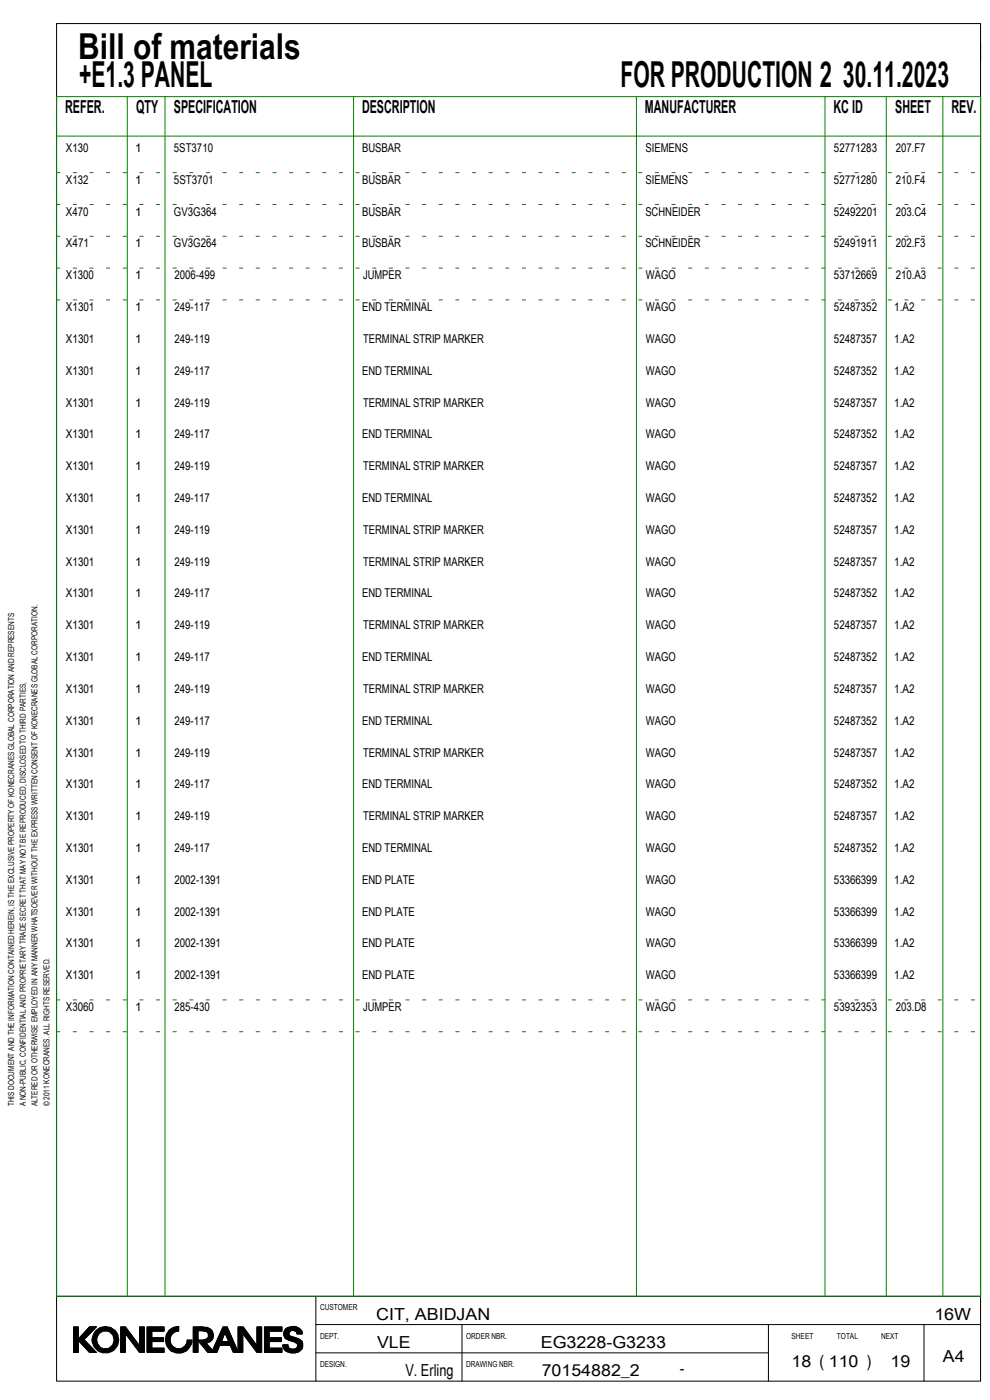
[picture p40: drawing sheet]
<svg xmlns="http://www.w3.org/2000/svg" width="210mm" height="297mm" viewBox="0 0 210 297" stroke-linecap="round" stroke-linejoin="round" font-family="sans-serif">
<defs><g id="words">
<g font-size="7.6">
<text x="16.6" y="12.5">Bill of materials</text>
<text x="16.8" y="18.5">+E1.3 PANEL</text>
<text x="131.6" y="18.5">FOR PRODUCTION 2</text>
<text x="178.8" y="18.5">30.11.2023</text>
</g>
<g font-size="3.8">
<text x="13.8" y="23.9">REFER.</text>
<text x="28.9" y="23.9">QTY</text>
<text x="36.9" y="23.9">SPECIFICATION</text>
<text x="76.8" y="23.9">DESCRIPTION</text>
<text x="136.8" y="23.9">MANUFACTURER</text>
<text x="176.8" y="23.9">KC ID</text>
<text x="189.9" y="23.9">SHEET</text>
<text x="201.8" y="23.9">REV.</text>
</g>
<g font-size="3.5">
<text x="79.8" y="280">CIT, ABIDJAN</text>
<text x="198.2" y="280">16W</text>
<text x="80" y="286">VLE</text>
<text x="114.7" y="286">EG3228-G3233</text>
<text x="86" y="292">V. Erling</text>
<text x="114.9" y="292">70154882_2</text>
<text x="144.2" y="291.5">-</text>
<text x="167.9" y="290">18 ( 110 )</text>
<text x="188.9" y="290">19</text>
<text x="200" y="289">A4</text>
</g>
<g font-size="2.6">
<text x="14" y="32.3">X130</text>
<text x="28.7" y="32.3">1</text>
<text x="36.9" y="32.3">5ST3710</text>
<text x="76.8" y="32.3">BUSBAR</text>
<text x="136.9" y="32.3">SIEMENS</text>
<text x="176.9" y="32.3">52771283</text>
<text x="190" y="32.3">207.F7</text>
<text x="14" y="39">X132</text>
<text x="28.7" y="39">1</text>
<text x="36.9" y="39">5ST3701</text>
<text x="76.8" y="39">BUSBAR</text>
<text x="136.9" y="39">SIEMENS</text>
<text x="176.9" y="39">52771280</text>
<text x="190" y="39">210.F4</text>
<text x="14" y="45.7">X470</text>
<text x="28.7" y="45.7">1</text>
<text x="36.9" y="45.7">GV3G364</text>
<text x="76.8" y="45.7">BUSBAR</text>
<text x="136.9" y="45.7">SCHNEIDER</text>
<text x="176.9" y="45.7">52492201</text>
<text x="190" y="45.7">203.C4</text>
<text x="14" y="52.5">X471</text>
<text x="28.7" y="52.5">1</text>
<text x="36.9" y="52.5">GV3G264</text>
<text x="76.8" y="52.5">BUSBAR</text>
<text x="136.9" y="52.5">SCHNEIDER</text>
<text x="176.9" y="52.5">52491911</text>
<text x="190" y="52.5">202.F3</text>
<text x="14" y="59.3">X1300</text>
<text x="28.7" y="59.3">1</text>
<text x="37" y="59.3">2006-499</text>
<text x="77" y="59.3">JUMPER</text>
<text x="137" y="59.3">WAGO</text>
<text x="176.9" y="59.3">53712669</text>
<text x="190" y="59.3">210.A3</text>
<text x="14" y="66">X1301</text>
<text x="28.7" y="66">1</text>
<text x="37" y="66">249-117</text>
<text x="76.8" y="66">END TERMINAL</text>
<text x="137" y="66">WAGO</text>
<text x="176.9" y="66">52487352</text>
<text x="189.7" y="66">1.A2</text>
<text x="14" y="72.8">X1301</text>
<text x="28.7" y="72.8">1</text>
<text x="37" y="72.8">249-119</text>
<text x="77" y="72.8">TERMINAL STRIP MARKER</text>
<text x="137" y="72.8">WAGO</text>
<text x="176.9" y="72.8">52487357</text>
<text x="189.7" y="72.8">1.A2</text>
<text x="14" y="79.5">X1301</text>
<text x="28.7" y="79.5">1</text>
<text x="37" y="79.5">249-117</text>
<text x="76.8" y="79.5">END TERMINAL</text>
<text x="137" y="79.5">WAGO</text>
<text x="176.9" y="79.5">52487352</text>
<text x="189.7" y="79.5">1.A2</text>
<text x="14" y="86.2">X1301</text>
<text x="28.7" y="86.2">1</text>
<text x="37" y="86.2">249-119</text>
<text x="77" y="86.2">TERMINAL STRIP MARKER</text>
<text x="137" y="86.2">WAGO</text>
<text x="176.9" y="86.2">52487357</text>
<text x="189.7" y="86.2">1.A2</text>
<text x="14" y="93">X1301</text>
<text x="28.7" y="93">1</text>
<text x="37" y="93">249-117</text>
<text x="76.8" y="93">END TERMINAL</text>
<text x="137" y="93">WAGO</text>
<text x="176.9" y="93">52487352</text>
<text x="189.7" y="93">1.A2</text>
<text x="14" y="99.8">X1301</text>
<text x="28.7" y="99.8">1</text>
<text x="37" y="99.8">249-119</text>
<text x="77" y="99.8">TERMINAL STRIP MARKER</text>
<text x="137" y="99.8">WAGO</text>
<text x="176.9" y="99.8">52487357</text>
<text x="189.7" y="99.8">1.A2</text>
<text x="14" y="106.5">X1301</text>
<text x="28.7" y="106.5">1</text>
<text x="37" y="106.5">249-117</text>
<text x="76.8" y="106.5">END TERMINAL</text>
<text x="137" y="106.5">WAGO</text>
<text x="176.9" y="106.5">52487352</text>
<text x="189.7" y="106.5">1.A2</text>
<text x="14" y="113.3">X1301</text>
<text x="28.7" y="113.3">1</text>
<text x="37" y="113.3">249-119</text>
<text x="77" y="113.3">TERMINAL STRIP MARKER</text>
<text x="137" y="113.3">WAGO</text>
<text x="176.9" y="113.3">52487357</text>
<text x="189.7" y="113.3">1.A2</text>
<text x="14" y="120">X1301</text>
<text x="28.7" y="120">1</text>
<text x="37" y="120">249-119</text>
<text x="77" y="120">TERMINAL STRIP MARKER</text>
<text x="137" y="120">WAGO</text>
<text x="176.9" y="120">52487357</text>
<text x="189.7" y="120">1.A2</text>
<text x="14" y="126.8">X1301</text>
<text x="28.7" y="126.8">1</text>
<text x="37" y="126.8">249-117</text>
<text x="76.8" y="126.8">END TERMINAL</text>
<text x="137" y="126.8">WAGO</text>
<text x="176.9" y="126.8">52487352</text>
<text x="189.7" y="126.8">1.A2</text>
<text x="14" y="133.5">X1301</text>
<text x="28.7" y="133.5">1</text>
<text x="37" y="133.5">249-119</text>
<text x="77" y="133.5">TERMINAL STRIP MARKER</text>
<text x="137" y="133.5">WAGO</text>
<text x="176.9" y="133.5">52487357</text>
<text x="189.7" y="133.5">1.A2</text>
<text x="14" y="140.2">X1301</text>
<text x="28.7" y="140.2">1</text>
<text x="37" y="140.2">249-117</text>
<text x="76.8" y="140.2">END TERMINAL</text>
<text x="137" y="140.2">WAGO</text>
<text x="176.9" y="140.2">52487352</text>
<text x="189.7" y="140.2">1.A2</text>
<text x="14" y="147">X1301</text>
<text x="28.7" y="147">1</text>
<text x="37" y="147">249-119</text>
<text x="77" y="147">TERMINAL STRIP MARKER</text>
<text x="137" y="147">WAGO</text>
<text x="176.9" y="147">52487357</text>
<text x="189.7" y="147">1.A2</text>
<text x="14" y="153.8">X1301</text>
<text x="28.7" y="153.8">1</text>
<text x="37" y="153.8">249-117</text>
<text x="76.8" y="153.8">END TERMINAL</text>
<text x="137" y="153.8">WAGO</text>
<text x="176.9" y="153.8">52487352</text>
<text x="189.7" y="153.8">1.A2</text>
<text x="14" y="160.5">X1301</text>
<text x="28.7" y="160.5">1</text>
<text x="37" y="160.5">249-119</text>
<text x="77" y="160.5">TERMINAL STRIP MARKER</text>
<text x="137" y="160.5">WAGO</text>
<text x="176.9" y="160.5">52487357</text>
<text x="189.7" y="160.5">1.A2</text>
<text x="14" y="167.3">X1301</text>
<text x="28.7" y="167.3">1</text>
<text x="37" y="167.3">249-117</text>
<text x="76.8" y="167.3">END TERMINAL</text>
<text x="137" y="167.3">WAGO</text>
<text x="176.9" y="167.3">52487352</text>
<text x="189.7" y="167.3">1.A2</text>
<text x="14" y="174">X1301</text>
<text x="28.7" y="174">1</text>
<text x="37" y="174">249-119</text>
<text x="77" y="174">TERMINAL STRIP MARKER</text>
<text x="137" y="174">WAGO</text>
<text x="176.9" y="174">52487357</text>
<text x="189.7" y="174">1.A2</text>
<text x="14" y="180.7">X1301</text>
<text x="28.7" y="180.7">1</text>
<text x="37" y="180.7">249-117</text>
<text x="76.8" y="180.7">END TERMINAL</text>
<text x="137" y="180.7">WAGO</text>
<text x="176.9" y="180.7">52487352</text>
<text x="189.7" y="180.7">1.A2</text>
<text x="14" y="187.5">X1301</text>
<text x="28.7" y="187.5">1</text>
<text x="37" y="187.5">2002-1391</text>
<text x="76.8" y="187.5">END PLATE</text>
<text x="137" y="187.5">WAGO</text>
<text x="176.9" y="187.5">53366399</text>
<text x="189.7" y="187.5">1.A2</text>
<text x="14" y="194.3">X1301</text>
<text x="28.7" y="194.3">1</text>
<text x="37" y="194.3">2002-1391</text>
<text x="76.8" y="194.3">END PLATE</text>
<text x="137" y="194.3">WAGO</text>
<text x="176.9" y="194.3">53366399</text>
<text x="189.7" y="194.3">1.A2</text>
<text x="14" y="201">X1301</text>
<text x="28.7" y="201">1</text>
<text x="37" y="201">2002-1391</text>
<text x="76.8" y="201">END PLATE</text>
<text x="137" y="201">WAGO</text>
<text x="176.9" y="201">53366399</text>
<text x="189.7" y="201">1.A2</text>
<text x="14" y="207.8">X1301</text>
<text x="28.7" y="207.8">1</text>
<text x="37" y="207.8">2002-1391</text>
<text x="76.8" y="207.8">END PLATE</text>
<text x="137" y="207.8">WAGO</text>
<text x="176.9" y="207.8">53366399</text>
<text x="189.7" y="207.8">1.A2</text>
<text x="14" y="214.5">X3060</text>
<text x="28.7" y="214.5">1</text>
<text x="37" y="214.5">285-430</text>
<text x="77" y="214.5">JUMPER</text>
<text x="137" y="214.5">WAGO</text>
<text x="176.9" y="214.5">53932353</text>
<text x="190" y="214.5">203.D8</text>
</g>
<g font-size="1.8">
<text x="3" y="234.7" transform="rotate(-90 3 234.7)">THIS DOCUMENT AND THE INFORMATION CONTAINED HEREIN, IS THE EXCLUSIVE PROPERTY OF KONECRANES GLOBAL CORPORATION AND REPRESENTS</text>
<text x="5.5" y="234.7" transform="rotate(-90 5.5 234.7)">A NON-PUBLIC, CONFIDENTIAL AND PROPRIETARY TRADE SECRET THAT MAY NOT BE REPRODUCED, DISCLOSED TO THIRD PARTIES,</text>
<text x="8" y="234.7" transform="rotate(-90 8 234.7)">ALTERED OR OTHERWISE EMPLOYED IN ANY MANNER WHATSOEVER WITHOUT THE EXPRESS WRITTEN CONSENT OF KONECRANES GLOBAL CORPORATION.</text>
<text x="10.5" y="234.7" transform="rotate(-90 10.5 234.7)">© 2011 KONECRANES. ALL RIGHTS RESERVED.</text>
<text x="67.9" y="278">CUSTOMER</text>
<text x="67.9" y="284">DEPT.</text>
<text x="98.9" y="284">ORDER NBR.</text>
<text x="167.9" y="284">SHEET</text>
<text x="177.5" y="284">TOTAL</text>
<text x="186.9" y="284">NEXT</text>
<text x="67.9" y="290">DESIGN.</text>
<text x="98.9" y="290">DRAWING NBR.</text>
</g>
</g></defs>
<g fill="none" stroke="#000" stroke-width=".21">
<path d="M12 5h196v288h-196zM208 9v4M12 275h196M67 275v18M15.6 281.5h1v5.4h-1zM19 281.5h1.4l-2.6 2.7 2.6 2.7h-1.4l-2.4-2.6v-.2zM25.6 281.5h1l3 4v-4h1v5.4h-1l-3-4v4h-1zM31.2 281.5h3.6v.9h-2.6v1.4h2.5v.8h-2.5v1.4h2.6v.9h-3.6zM35.9 282.2a2.71 2.71 0 0 1 2-.8v1a1.85 1.85 0 0 0-1.9 1.8 1.85 1.85 0 0 0 1.8 1.9 1.85 1.85 0 0 0 1.9-1.8h1a2.82 2.82 0 0 1-3.9 2.5 2.82 2.82 0 0 1-.9-4.6zM42 282.3l1.3 .1a.91 .91 0 0 1 1 .8 .91 .91 0 0 1-.8 1l-1.5 .1zM45.1 286.5l-1.4-1.6a1.65 1.65 0 0 0 1.6-1.8 1.65 1.65 0 0 0-1.8-1.5l-2.5-.1v5.4h1v-2.5l2.1 2.5h1.2M47.7 282.7l.8 1.9h-1.5z"/>
<path d="M50.5 281.5h1.1l2.9 4v-4h1v5.4h-1l-3-4v4h-1zM50.5 286.8l-2.3-5.3h-.9l-2.4 5.4h1.1l.6-1.5h2.2l.7 1.5h1.1M56.1 281.5h3.7v.9h-2.7v1.4h2.6v.8h-2.6v1.4h2.7v.9h-3.7zM60.6 281.9a2.28 2.28 0 0 1 3.5 .7v.4h-1.1a.86 .86 0 0 0-1-.8 .86 .86 0 0 0-.7 1l1.4 .6a1.61 1.61 0 0 1 1.4 2.3 2.56 2.56 0 0 1-3.9 0l-.2-.8h1.1a.82 .82 0 0 0 1 .9 .82 .82 0 0 0 1-.8 .82 .82 0 0 0-1-.8l-.9-.3a1.44 1.44 0 0 1-.6-2.4zM67 281h141M67 287h96M98 281v12M163 281v12M196 281v12"/>
</g>
<path d="M12 20.5h196v254.5h-196zM12 28.9h196M27 20.5v254.5M35 20.5v254.5M75 20.5v254.5M135 20.5v254.5M175 20.5v254.5M188 20.5v254.5M200 20.5v254.5" fill="none" stroke="#008000" stroke-width=".21"/>
<path d="M12 36.6h196M12 43.4h196M12 50.1h196M12 56.9h196M12 63.6h196M12 212.1h196M12 218.9h196" fill="none" stroke="#008000" stroke-width=".21" stroke-dasharray=".7 2.8"/>
<g fill="#000" stroke="#000" stroke-width=".21">
<path d="M15.6 281.5h1v5.4h-1z" fill-rule="evenodd"/>
<path d="M19 281.5h1.4l-2.6 2.7 2.6 2.7h-1.4l-2.4-2.6v-.2z" fill-rule="evenodd"/>
<path d="M20.3 282.3a2.86 2.86 0 0 1 3.1-.7 2.86 2.86 0 0 1 1.8 2.6h-1a1.85 1.85 0 0 0-1.9-1.8 1.85 1.85 0 0 0-1.8 1.8h-1l.3-1.1z" fill-rule="evenodd"/>
<path d="M19.5 284.2h1l.1 .4a1.81 1.81 0 0 0 2 1.5 1.81 1.81 0 0 0 1.6-1.9h1a2.85 2.85 0 0 1-2.8 2.8 2.85 2.85 0 0 1-2.9-2.8z" fill-rule="evenodd"/>
<path d="M25.6 281.5h1l3 4v-4h1v5.4h-1l-3-4v4h-1z" fill-rule="evenodd"/>
<path d="M31.2 281.5h3.6v.9h-2.6v1.4h2.5v.8h-2.5v1.4h2.6v.9h-3.6z" fill-rule="evenodd"/>
<path d="M35.9 282.2a2.71 2.71 0 0 1 2-.8v1a1.85 1.85 0 0 0-1.9 1.8 1.85 1.85 0 0 0 1.8 1.9 1.85 1.85 0 0 0 1.9-1.8h1a2.82 2.82 0 0 1-4 2.5 2.82 2.82 0 0 1-.8-4.6z" fill-rule="evenodd"/>
<path d="M41 282.3h1v4.6h-1z" fill-rule="evenodd"/>
<path d="M41 281.5l2.5 .1a1.65 1.65 0 0 1 1.7 1.6 1.65 1.65 0 0 1-1.5 1.7l1.4 1.6-.2 .4h-.8l-2.1-2.6a2.43 2.43 0 0 0 2.2-.6v-.8l-.2-.3-1.1-.3h-1.9z" fill-rule="evenodd"/>
<path d="M47.3 281.5h.9l2.3 5.4h-1l-1.8-4.2-1.7 4.2h-1.1z" fill-rule="evenodd"/>
<path d="M47 284.6h1.5l.3 .8h-2.2z" fill-rule="evenodd"/>
<path d="M50.5 281.5h1.1l2.9 4v-4h1v5.4h-1l-3-4v4h-1z" fill-rule="evenodd"/>
<path d="M56.1 281.5h3.7v.9h-2.7v1.4h2.6v.8h-2.6v1.4h2.7v.9h-3.7z" fill-rule="evenodd"/>
<path d="M60.6 281.9a2.35 2.35 0 0 1 3.5 .7v.4h-1.1a.86 .86 0 0 0-1-.8 .86 .86 0 0 0-.7 1l.2 .2 1.8 .6a1.3 1.3 0 0 1 .9 1.1 3.3 3.3 0 0 1-2-.5l-1-.3a1.44 1.44 0 0 1-.6-2.4z" fill-rule="evenodd"/>
<path d="M60 285.3h1.1l.2 .7a1.34 1.34 0 0 0 1.8-.3v-.6h1.1a1.87 1.87 0 0 1-2.5 1.9 1.69 1.69 0 0 1-1.7-1.7z" fill-rule="evenodd"/>
</g>
<use href="#words"/>
</svg>
